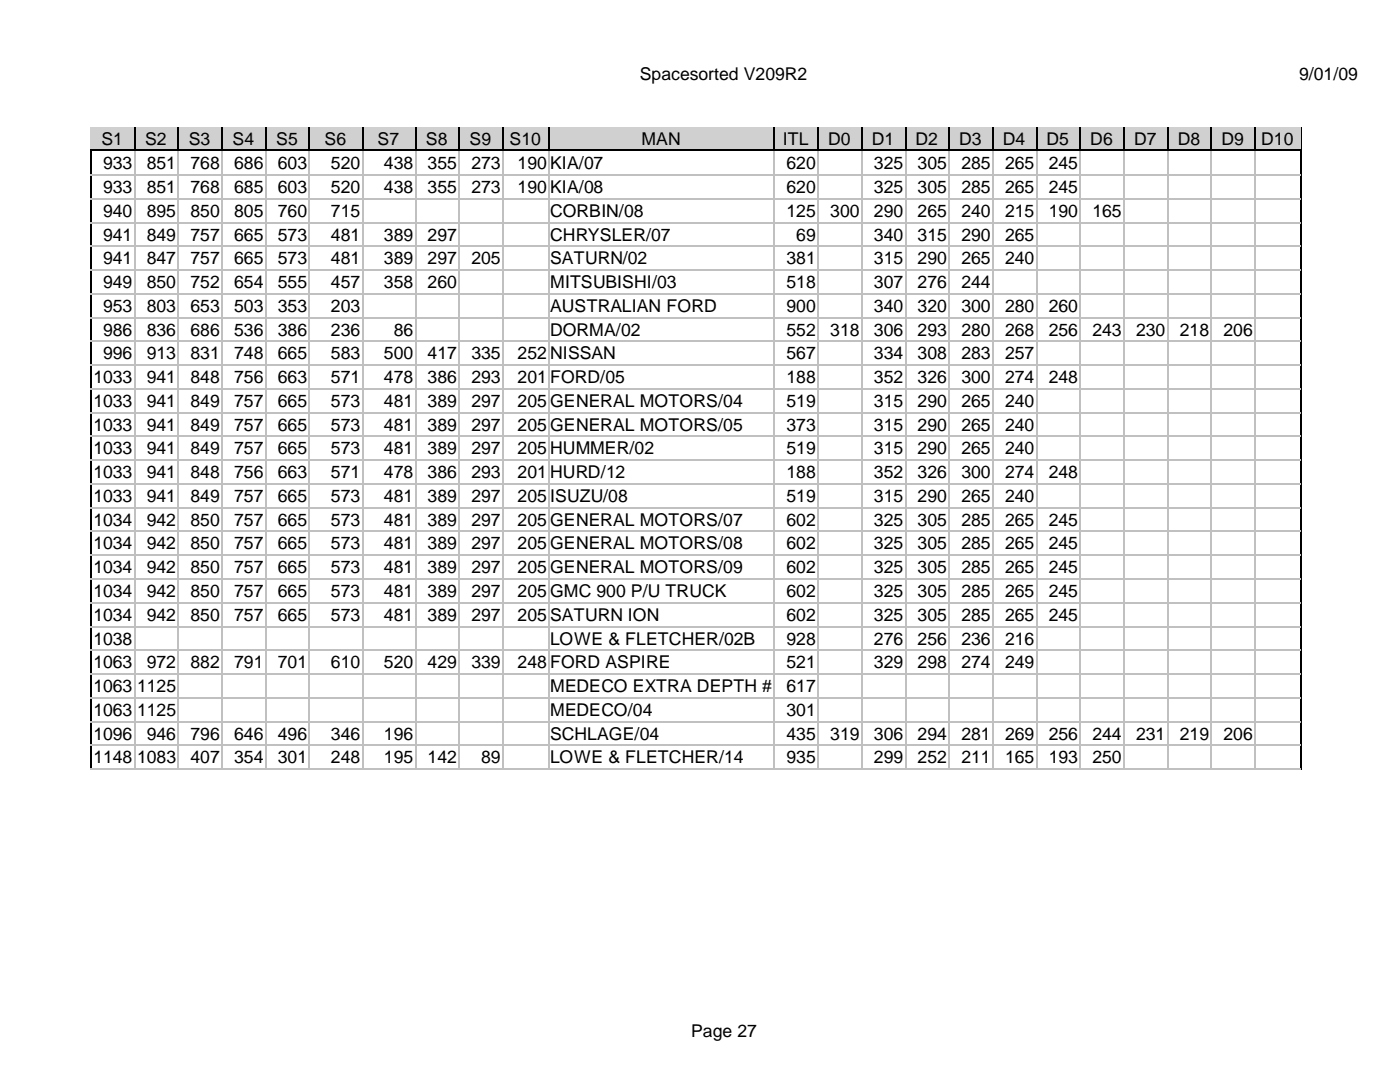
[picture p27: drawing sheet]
<svg xmlns="http://www.w3.org/2000/svg" width="279mm" height="216mm" viewBox="0 0 279 216" stroke-linecap="round" stroke-linejoin="round" font-family="sans-serif">
<defs><g id="words">
<g font-size="3.5">
<text x="127.7" y="16">Spacesorted V209R2</text>
<text x="259.2" y="16">9/01/09</text>
<text x="20.2" y="29">S1</text>
<text x="29" y="29">S2</text>
<text x="37.7" y="29">S3</text>
<text x="46.4" y="29">S4</text>
<text x="55.1" y="29">S5</text>
<text x="64.8" y="29">S6</text>
<text x="75.4" y="29">S7</text>
<text x="85" y="29">S8</text>
<text x="93.7" y="29">S9</text>
<text x="101.7" y="29">S10</text>
<text x="128" y="29">MAN</text>
<text x="156.2" y="29">ITL</text>
<text x="165.3" y="29">D0</text>
<text x="174" y="29">D1</text>
<text x="182.7" y="29">D2</text>
<text x="191.4" y="29">D3</text>
<text x="200.2" y="29">D4</text>
<text x="208.9" y="29">D5</text>
<text x="217.6" y="29">D6</text>
<text x="226.3" y="29">D7</text>
<text x="235" y="29">D8</text>
<text x="243.8" y="29">D9</text>
<text x="251.7" y="29">D10</text>
<text x="20.6" y="33.8">933</text>
<text x="29.3" y="33.8">851</text>
<text x="38" y="33.8">768</text>
<text x="46.7" y="33.8">686</text>
<text x="55.5" y="33.8">603</text>
<text x="66" y="33.8">520</text>
<text x="76.6" y="33.8">438</text>
<text x="85.3" y="33.8">355</text>
<text x="94.1" y="33.8">273</text>
<text x="103.3" y="33.8">190</text>
<text x="109.8" y="33.8">KIA/07</text>
<text x="157" y="33.8">620</text>
<text x="174.4" y="33.8">325</text>
<text x="183.1" y="33.8">305</text>
<text x="191.9" y="33.8">285</text>
<text x="200.6" y="33.8">265</text>
<text x="209.3" y="33.8">245</text>
<text x="20.6" y="38.5">933</text>
<text x="29.3" y="38.5">851</text>
<text x="38" y="38.5">768</text>
<text x="46.7" y="38.5">685</text>
<text x="55.5" y="38.5">603</text>
<text x="66" y="38.5">520</text>
<text x="76.6" y="38.5">438</text>
<text x="85.3" y="38.5">355</text>
<text x="94.1" y="38.5">273</text>
<text x="103.3" y="38.5">190</text>
<text x="109.8" y="38.5">KIA/08</text>
<text x="157" y="38.5">620</text>
<text x="174.4" y="38.5">325</text>
<text x="183.1" y="38.5">305</text>
<text x="191.9" y="38.5">285</text>
<text x="200.6" y="38.5">265</text>
<text x="209.3" y="38.5">245</text>
<text x="20.6" y="43.3">940</text>
<text x="29.3" y="43.3">895</text>
<text x="38" y="43.3">850</text>
<text x="46.7" y="43.3">805</text>
<text x="55.5" y="43.3">760</text>
<text x="66" y="43.3">715</text>
<text x="109.8" y="43.3">CORBIN/08</text>
<text x="157" y="43.3">125</text>
<text x="165.7" y="43.3">300</text>
<text x="174.4" y="43.3">290</text>
<text x="183.1" y="43.3">265</text>
<text x="191.9" y="43.3">240</text>
<text x="200.6" y="43.3">215</text>
<text x="209.3" y="43.3">190</text>
<text x="218" y="43.3">165</text>
<text x="20.6" y="48">941</text>
<text x="20.6" y="52.7">941</text>
<text x="29.3" y="48">849</text>
<text x="29.3" y="52.7">847</text>
<text x="38" y="48">757</text>
<text x="38" y="52.7">757</text>
<text x="46.7" y="48">665</text>
<text x="46.7" y="52.7">665</text>
<text x="55.5" y="48">573</text>
<text x="55.5" y="52.7">573</text>
<text x="66" y="48">481</text>
<text x="66" y="52.7">481</text>
<text x="76.6" y="48">389</text>
<text x="76.6" y="52.7">389</text>
<text x="85.3" y="48">297</text>
<text x="85.3" y="52.7">297</text>
<text x="94.1" y="52.7">205</text>
<text x="109.8" y="48">CHRYSLER/07</text>
<text x="109.8" y="52.7">SATURN/02</text>
<text x="157" y="52.7">381</text>
<text x="158.9" y="48">69</text>
<text x="174.4" y="48">340</text>
<text x="174.4" y="52.7">315</text>
<text x="183.1" y="48">315</text>
<text x="183.1" y="52.7">290</text>
<text x="191.9" y="48">290</text>
<text x="191.9" y="52.7">265</text>
<text x="200.6" y="48">265</text>
<text x="200.6" y="52.7">240</text>
<text x="20.6" y="57.5">949</text>
<text x="29.3" y="57.5">850</text>
<text x="38" y="57.5">752</text>
<text x="46.7" y="57.5">654</text>
<text x="55.5" y="57.5">555</text>
<text x="66" y="57.5">457</text>
<text x="76.6" y="57.5">358</text>
<text x="85.3" y="57.5">260</text>
<text x="109.8" y="57.5">MITSUBISHI/03</text>
<text x="157" y="57.5">518</text>
<text x="174.4" y="57.5">307</text>
<text x="183.1" y="57.5">276</text>
<text x="191.9" y="57.5">244</text>
<text x="20.6" y="62.2">953</text>
<text x="29.3" y="62.2">803</text>
<text x="38" y="62.2">653</text>
<text x="46.7" y="62.2">503</text>
<text x="55.5" y="62.2">353</text>
<text x="66" y="62.2">203</text>
<text x="109.8" y="62.2">AUSTRALIAN FORD</text>
<text x="157" y="62.2">900</text>
<text x="174.4" y="62.2">340</text>
<text x="183.1" y="62.2">320</text>
<text x="191.9" y="62.2">300</text>
<text x="200.6" y="62.2">280</text>
<text x="209.3" y="62.2">260</text>
<text x="20.6" y="67">986</text>
<text x="20.6" y="71.7">996</text>
<text x="29.3" y="67">836</text>
<text x="29.3" y="71.7">913</text>
<text x="38" y="67">686</text>
<text x="38" y="71.7">831</text>
<text x="46.7" y="67">536</text>
<text x="46.7" y="71.7">748</text>
<text x="55.5" y="67">386</text>
<text x="55.5" y="71.7">665</text>
<text x="66" y="67">236</text>
<text x="66" y="71.7">583</text>
<text x="76.6" y="71.7">500</text>
<text x="78.6" y="67">86</text>
<text x="85.3" y="71.7">417</text>
<text x="94.1" y="71.7">335</text>
<text x="103.3" y="71.7">252</text>
<text x="109.8" y="67">DORMA/02</text>
<text x="109.8" y="71.7">NISSAN</text>
<text x="157" y="67">552</text>
<text x="157" y="71.7">567</text>
<text x="165.7" y="67">318</text>
<text x="174.4" y="67">306</text>
<text x="174.4" y="71.7">334</text>
<text x="183.1" y="67">293</text>
<text x="183.1" y="71.7">308</text>
<text x="191.9" y="67">280</text>
<text x="191.9" y="71.7">283</text>
<text x="200.6" y="67">268</text>
<text x="200.6" y="71.7">257</text>
<text x="209.3" y="67">256</text>
<text x="218" y="67">243</text>
<text x="226.7" y="67">230</text>
<text x="235.5" y="67">218</text>
<text x="244.2" y="67">206</text>
<text x="18.6" y="76.5">1033</text>
<text x="29.3" y="76.5">941</text>
<text x="38" y="76.5">848</text>
<text x="46.7" y="76.5">756</text>
<text x="55.5" y="76.5">663</text>
<text x="66" y="76.5">571</text>
<text x="76.6" y="76.5">478</text>
<text x="85.3" y="76.5">386</text>
<text x="94.1" y="76.5">293</text>
<text x="103.3" y="76.5">201</text>
<text x="109.8" y="76.5">FORD/05</text>
<text x="157" y="76.5">188</text>
<text x="174.4" y="76.5">352</text>
<text x="183.1" y="76.5">326</text>
<text x="191.9" y="76.5">300</text>
<text x="200.6" y="76.5">274</text>
<text x="209.3" y="76.5">248</text>
<text x="18.6" y="81.2">1033</text>
<text x="29.3" y="81.2">941</text>
<text x="38" y="81.2">849</text>
<text x="46.7" y="81.2">757</text>
<text x="55.5" y="81.2">665</text>
<text x="66" y="81.2">573</text>
<text x="76.6" y="81.2">481</text>
<text x="85.3" y="81.2">389</text>
<text x="94.1" y="81.2">297</text>
<text x="103.3" y="81.2">205</text>
<text x="109.8" y="81.2">GENERAL MOTORS/04</text>
<text x="157" y="81.2">519</text>
<text x="174.4" y="81.2">315</text>
<text x="183.1" y="81.2">290</text>
<text x="191.9" y="81.2">265</text>
<text x="200.6" y="81.2">240</text>
<text x="18.6" y="85.9">1033</text>
<text x="29.3" y="85.9">941</text>
<text x="38" y="85.9">849</text>
<text x="46.7" y="85.9">757</text>
<text x="55.5" y="85.9">665</text>
<text x="66" y="85.9">573</text>
<text x="76.6" y="85.9">481</text>
<text x="85.3" y="85.9">389</text>
<text x="94.1" y="85.9">297</text>
<text x="103.3" y="85.9">205</text>
<text x="109.8" y="85.9">GENERAL MOTORS/05</text>
<text x="157" y="85.9">373</text>
<text x="174.4" y="85.9">315</text>
<text x="183.1" y="85.9">290</text>
<text x="191.9" y="85.9">265</text>
<text x="200.6" y="85.9">240</text>
<text x="18.6" y="90.7">1033</text>
<text x="18.6" y="95.4">1033</text>
<text x="29.3" y="90.7">941</text>
<text x="29.3" y="95.4">941</text>
<text x="38" y="90.7">849</text>
<text x="38" y="95.4">848</text>
<text x="46.7" y="90.7">757</text>
<text x="46.7" y="95.4">756</text>
<text x="55.5" y="90.7">665</text>
<text x="55.5" y="95.4">663</text>
<text x="66" y="90.7">573</text>
<text x="66" y="95.4">571</text>
<text x="76.6" y="90.7">481</text>
<text x="76.6" y="95.4">478</text>
<text x="85.3" y="90.7">389</text>
<text x="85.3" y="95.4">386</text>
<text x="94.1" y="90.7">297</text>
<text x="94.1" y="95.4">293</text>
<text x="103.3" y="90.7">205</text>
<text x="103.3" y="95.4">201</text>
<text x="109.8" y="90.7">HUMMER/02</text>
<text x="109.8" y="95.4">HURD/12</text>
<text x="157" y="90.7">519</text>
<text x="157" y="95.4">188</text>
<text x="174.4" y="90.7">315</text>
<text x="174.4" y="95.4">352</text>
<text x="183.1" y="90.7">290</text>
<text x="183.1" y="95.4">326</text>
<text x="191.9" y="90.7">265</text>
<text x="191.9" y="95.4">300</text>
<text x="200.6" y="90.7">240</text>
<text x="200.6" y="95.4">274</text>
<text x="209.3" y="95.4">248</text>
<text x="18.6" y="100.2">1033</text>
<text x="29.3" y="100.2">941</text>
<text x="38" y="100.2">849</text>
<text x="46.7" y="100.2">757</text>
<text x="55.5" y="100.2">665</text>
<text x="66" y="100.2">573</text>
<text x="76.6" y="100.2">481</text>
<text x="85.3" y="100.2">389</text>
<text x="94.1" y="100.2">297</text>
<text x="103.3" y="100.2">205</text>
<text x="109.8" y="100.2">ISUZU/08</text>
<text x="157" y="100.2">519</text>
<text x="174.4" y="100.2">315</text>
<text x="183.1" y="100.2">290</text>
<text x="191.9" y="100.2">265</text>
<text x="200.6" y="100.2">240</text>
<text x="18.6" y="104.9">1034</text>
<text x="29.3" y="104.9">942</text>
<text x="38" y="104.9">850</text>
<text x="46.7" y="104.9">757</text>
<text x="55.5" y="104.9">665</text>
<text x="66" y="104.9">573</text>
<text x="76.6" y="104.9">481</text>
<text x="85.3" y="104.9">389</text>
<text x="94.1" y="104.9">297</text>
<text x="103.3" y="104.9">205</text>
<text x="109.8" y="104.9">GENERAL MOTORS/07</text>
<text x="157" y="104.9">602</text>
<text x="174.4" y="104.9">325</text>
<text x="183.1" y="104.9">305</text>
<text x="191.9" y="104.9">285</text>
<text x="200.6" y="104.9">265</text>
<text x="209.3" y="104.9">245</text>
<text x="18.6" y="109.6">1034</text>
<text x="29.3" y="109.6">942</text>
<text x="38" y="109.6">850</text>
<text x="46.7" y="109.6">757</text>
<text x="55.5" y="109.6">665</text>
<text x="66" y="109.6">573</text>
<text x="76.6" y="109.6">481</text>
<text x="85.3" y="109.6">389</text>
<text x="94.1" y="109.6">297</text>
<text x="103.3" y="109.6">205</text>
<text x="109.8" y="109.6">GENERAL MOTORS/08</text>
<text x="157" y="109.6">602</text>
<text x="174.4" y="109.6">325</text>
<text x="183.1" y="109.6">305</text>
<text x="191.9" y="109.6">285</text>
<text x="200.6" y="109.6">265</text>
<text x="209.3" y="109.6">245</text>
<text x="18.6" y="114.4">1034</text>
<text x="18.6" y="119.1">1034</text>
<text x="29.3" y="114.4">942</text>
<text x="29.3" y="119.1">942</text>
<text x="38" y="114.4">850</text>
<text x="38" y="119.1">850</text>
<text x="46.7" y="114.4">757</text>
<text x="46.7" y="119.1">757</text>
<text x="55.5" y="114.4">665</text>
<text x="55.5" y="119.1">665</text>
<text x="66" y="114.4">573</text>
<text x="66" y="119.1">573</text>
<text x="76.6" y="114.4">481</text>
<text x="76.6" y="119.1">481</text>
<text x="85.3" y="114.4">389</text>
<text x="85.3" y="119.1">389</text>
<text x="94.1" y="114.4">297</text>
<text x="94.1" y="119.1">297</text>
<text x="103.3" y="114.4">205</text>
<text x="103.3" y="119.1">205</text>
<text x="109.8" y="114.4">GENERAL MOTORS/09</text>
<text x="109.8" y="119.1">GMC 900 P/U TRUCK</text>
<text x="157" y="114.4">602</text>
<text x="157" y="119.1">602</text>
<text x="174.4" y="114.4">325</text>
<text x="174.4" y="119.1">325</text>
<text x="183.1" y="114.4">305</text>
<text x="183.1" y="119.1">305</text>
<text x="191.9" y="114.4">285</text>
<text x="191.9" y="119.1">285</text>
<text x="200.6" y="114.4">265</text>
<text x="200.6" y="119.1">265</text>
<text x="209.3" y="114.4">245</text>
<text x="209.3" y="119.1">245</text>
<text x="18.6" y="123.9">1034</text>
<text x="29.3" y="123.9">942</text>
<text x="38" y="123.9">850</text>
<text x="46.7" y="123.9">757</text>
<text x="55.5" y="123.9">665</text>
<text x="66" y="123.9">573</text>
<text x="76.6" y="123.9">481</text>
<text x="85.3" y="123.9">389</text>
<text x="94.1" y="123.9">297</text>
<text x="103.3" y="123.9">205</text>
<text x="109.8" y="123.9">SATURN ION</text>
<text x="157" y="123.9">602</text>
<text x="174.4" y="123.9">325</text>
<text x="183.1" y="123.9">305</text>
<text x="191.9" y="123.9">285</text>
<text x="200.6" y="123.9">265</text>
<text x="209.3" y="123.9">245</text>
<text x="18.6" y="128.6">1038</text>
<text x="109.8" y="128.6">LOWE &amp; FLETCHER/02B</text>
<text x="157" y="128.6">928</text>
<text x="174.4" y="128.6">276</text>
<text x="183.1" y="128.6">256</text>
<text x="191.9" y="128.6">236</text>
<text x="200.6" y="128.6">216</text>
<text x="18.6" y="133.3">1063</text>
<text x="29.3" y="133.3">972</text>
<text x="38" y="133.3">882</text>
<text x="46.7" y="133.3">791</text>
<text x="55.5" y="133.3">701</text>
<text x="66" y="133.3">610</text>
<text x="76.6" y="133.3">520</text>
<text x="85.3" y="133.3">429</text>
<text x="94.1" y="133.3">339</text>
<text x="103.3" y="133.3">248</text>
<text x="109.8" y="133.3">FORD ASPIRE</text>
<text x="157" y="133.3">521</text>
<text x="174.4" y="133.3">329</text>
<text x="183.1" y="133.3">298</text>
<text x="191.9" y="133.3">274</text>
<text x="200.6" y="133.3">249</text>
<text x="18.6" y="138.1">1063</text>
<text x="18.6" y="142.8">1063</text>
<text x="27.3" y="138.1">1125</text>
<text x="27.3" y="142.8">1125</text>
<text x="109.8" y="138.1">MEDECO EXTRA DEPTH #</text>
<text x="109.8" y="142.8">MEDECO/04</text>
<text x="157" y="138.1">617</text>
<text x="157" y="142.8">301</text>
<text x="18.6" y="147.6">1096</text>
<text x="29.3" y="147.6">946</text>
<text x="38" y="147.6">796</text>
<text x="46.7" y="147.6">646</text>
<text x="55.5" y="147.6">496</text>
<text x="66" y="147.6">346</text>
<text x="76.6" y="147.6">196</text>
<text x="109.8" y="147.6">SCHLAGE/04</text>
<text x="157" y="147.6">435</text>
<text x="165.7" y="147.6">319</text>
<text x="174.4" y="147.6">306</text>
<text x="183.1" y="147.6">294</text>
<text x="191.9" y="147.6">281</text>
<text x="200.6" y="147.6">269</text>
<text x="209.3" y="147.6">256</text>
<text x="218" y="147.6">244</text>
<text x="226.7" y="147.6">231</text>
<text x="235.5" y="147.6">219</text>
<text x="244.2" y="147.6">206</text>
<text x="18.6" y="152.3">1148</text>
<text x="27.3" y="152.3">1083</text>
<text x="38" y="152.3">407</text>
<text x="46.7" y="152.3">354</text>
<text x="55.5" y="152.3">301</text>
<text x="66" y="152.3">248</text>
<text x="76.6" y="152.3">195</text>
<text x="85.3" y="152.3">142</text>
<text x="96" y="152.3">89</text>
<text x="109.8" y="152.3">LOWE &amp; FLETCHER/14</text>
<text x="157" y="152.3">935</text>
<text x="174.4" y="152.3">299</text>
<text x="183.1" y="152.3">252</text>
<text x="191.9" y="152.3">211</text>
<text x="200.6" y="152.3">165</text>
<text x="209.3" y="152.3">193</text>
<text x="218" y="152.3">250</text>
<text x="137.9" y="206.8">Page 27</text>
</g>
</g></defs>
<path d="M18 25.4h241.8M18.2 25.3v128.3M259.7 25.3v128.3M18 153.5h241.8" fill="none" stroke="#000" stroke-width=".25"/>
<g fill="#d4d0c8">
<path d="M18.1 25.3h8.7v4.8h-8.7z"/>
<path d="M26.8 25.3h8.7v4.8h-8.7z"/>
<path d="M35.6 25.3h8.6v4.8h-8.6z"/>
<path d="M44.3 25.3h8.6v4.8h-8.6z"/>
<path d="M53 25.3h8.6v4.8h-8.6z"/>
<path d="M61.7 25.3h10.5v4.8h-10.5z"/>
<path d="M72.2 25.3h10.6v4.8h-10.6z"/>
<path d="M82.8 25.3h8.7v4.8h-8.7z"/>
<path d="M91.5 25.3h8.7v4.8h-8.7z"/>
<path d="M100.2 25.3h9.3v4.8h-9.3z"/>
<path d="M109.6 25.3h44.8v4.8h-44.8z"/>
<path d="M154.4 25.3h8.8v4.8h-8.8z"/>
<path d="M163.2 25.3h8.7v4.8h-8.7z"/>
<path d="M171.9 25.3h8.7v4.8h-8.7z"/>
<path d="M180.6 25.3h8.7v4.8h-8.7z"/>
<path d="M189.3 25.3h8.7v4.8h-8.7z"/>
<path d="M198 25.3h8.8v4.8h-8.8z"/>
<path d="M206.8 25.3h8.7v4.8h-8.7z"/>
<path d="M215.5 25.3h8.7v4.8h-8.7z"/>
<path d="M224.2 25.3h8.7v4.8h-8.7z"/>
<path d="M232.9 25.3h8.7v4.8h-8.7z"/>
<path d="M241.6 25.3h8.8v4.8h-8.8z"/>
<path d="M250.4 25.3h9.2v4.8h-9.2z"/>
</g>
<g fill="none" stroke="#c0c0c0" stroke-width=".25">
<path d="M18 34.9h241.6M18 39.7h241.6M26.9 30.1v123.2M35.6 30.1v123.2M44.3 30.1v123.2M53 30.1v123.2M61.8 30.1v123.2M72.3 30.1v123.2M82.9 30.1v123.2M91.7 30.1v123.2M100.4 30.1v123.2M109.6 30.1v123.2"/>
<path d="M154.6 30.1v123.2M163.3 30.1v123.2M172 30.1v123.2M180.7 30.1v123.2M189.4 30.1v123.2M198.2 30.1v123.2M206.9 30.1v123.2M215.6 30.1v123.2M224.3 30.1v123.2M233 30.1v123.2M241.8 30.1v123.2M250.5 30.1v123.2"/>
<path d="M18 44.4h241.6M18 49.1h241.6M18 53.9h241.6M18 58.6h241.6M18 63.4h241.6M18 68.1h241.6M18 72.9h241.6M18 77.6h241.6M18 82.3h241.6M18 87.1h241.6M18 91.8h241.6M18 96.6h241.6"/>
<path d="M18 101.3h241.6M18 106h241.6M18 110.8h241.6M18 115.5h241.6M18 120.3h241.6M18 125h241.6M18 129.8h241.6M18 134.5h241.6M18 139.2h241.6M18 144h241.6M18 148.7h241.6M18 153.5h241.6"/>
</g>
<g fill="none" stroke="#000" stroke-width=".25">
<path d="M18 29.9h241.6M26.9 25.3v4.8M35.6 25.3v4.8M44.3 25.3v4.8M53 25.3v4.8M61.8 25.3v4.8M72.3 25.3v4.8M82.9 25.3v4.8M91.7 25.3v4.8M100.4 25.3v4.8M109.6 25.3v4.8M154.6 25.3v4.8"/>
<path d="M163.3 25.3v4.8M172 25.3v4.8M180.7 25.3v4.8M189.4 25.3v4.8M198.2 25.3v4.8M206.9 25.3v4.8M215.6 25.3v4.8M224.3 25.3v4.8M233 25.3v4.8M241.8 25.3v4.8M250.5 25.3v4.8"/>
</g>
<use href="#words"/>
</svg>
